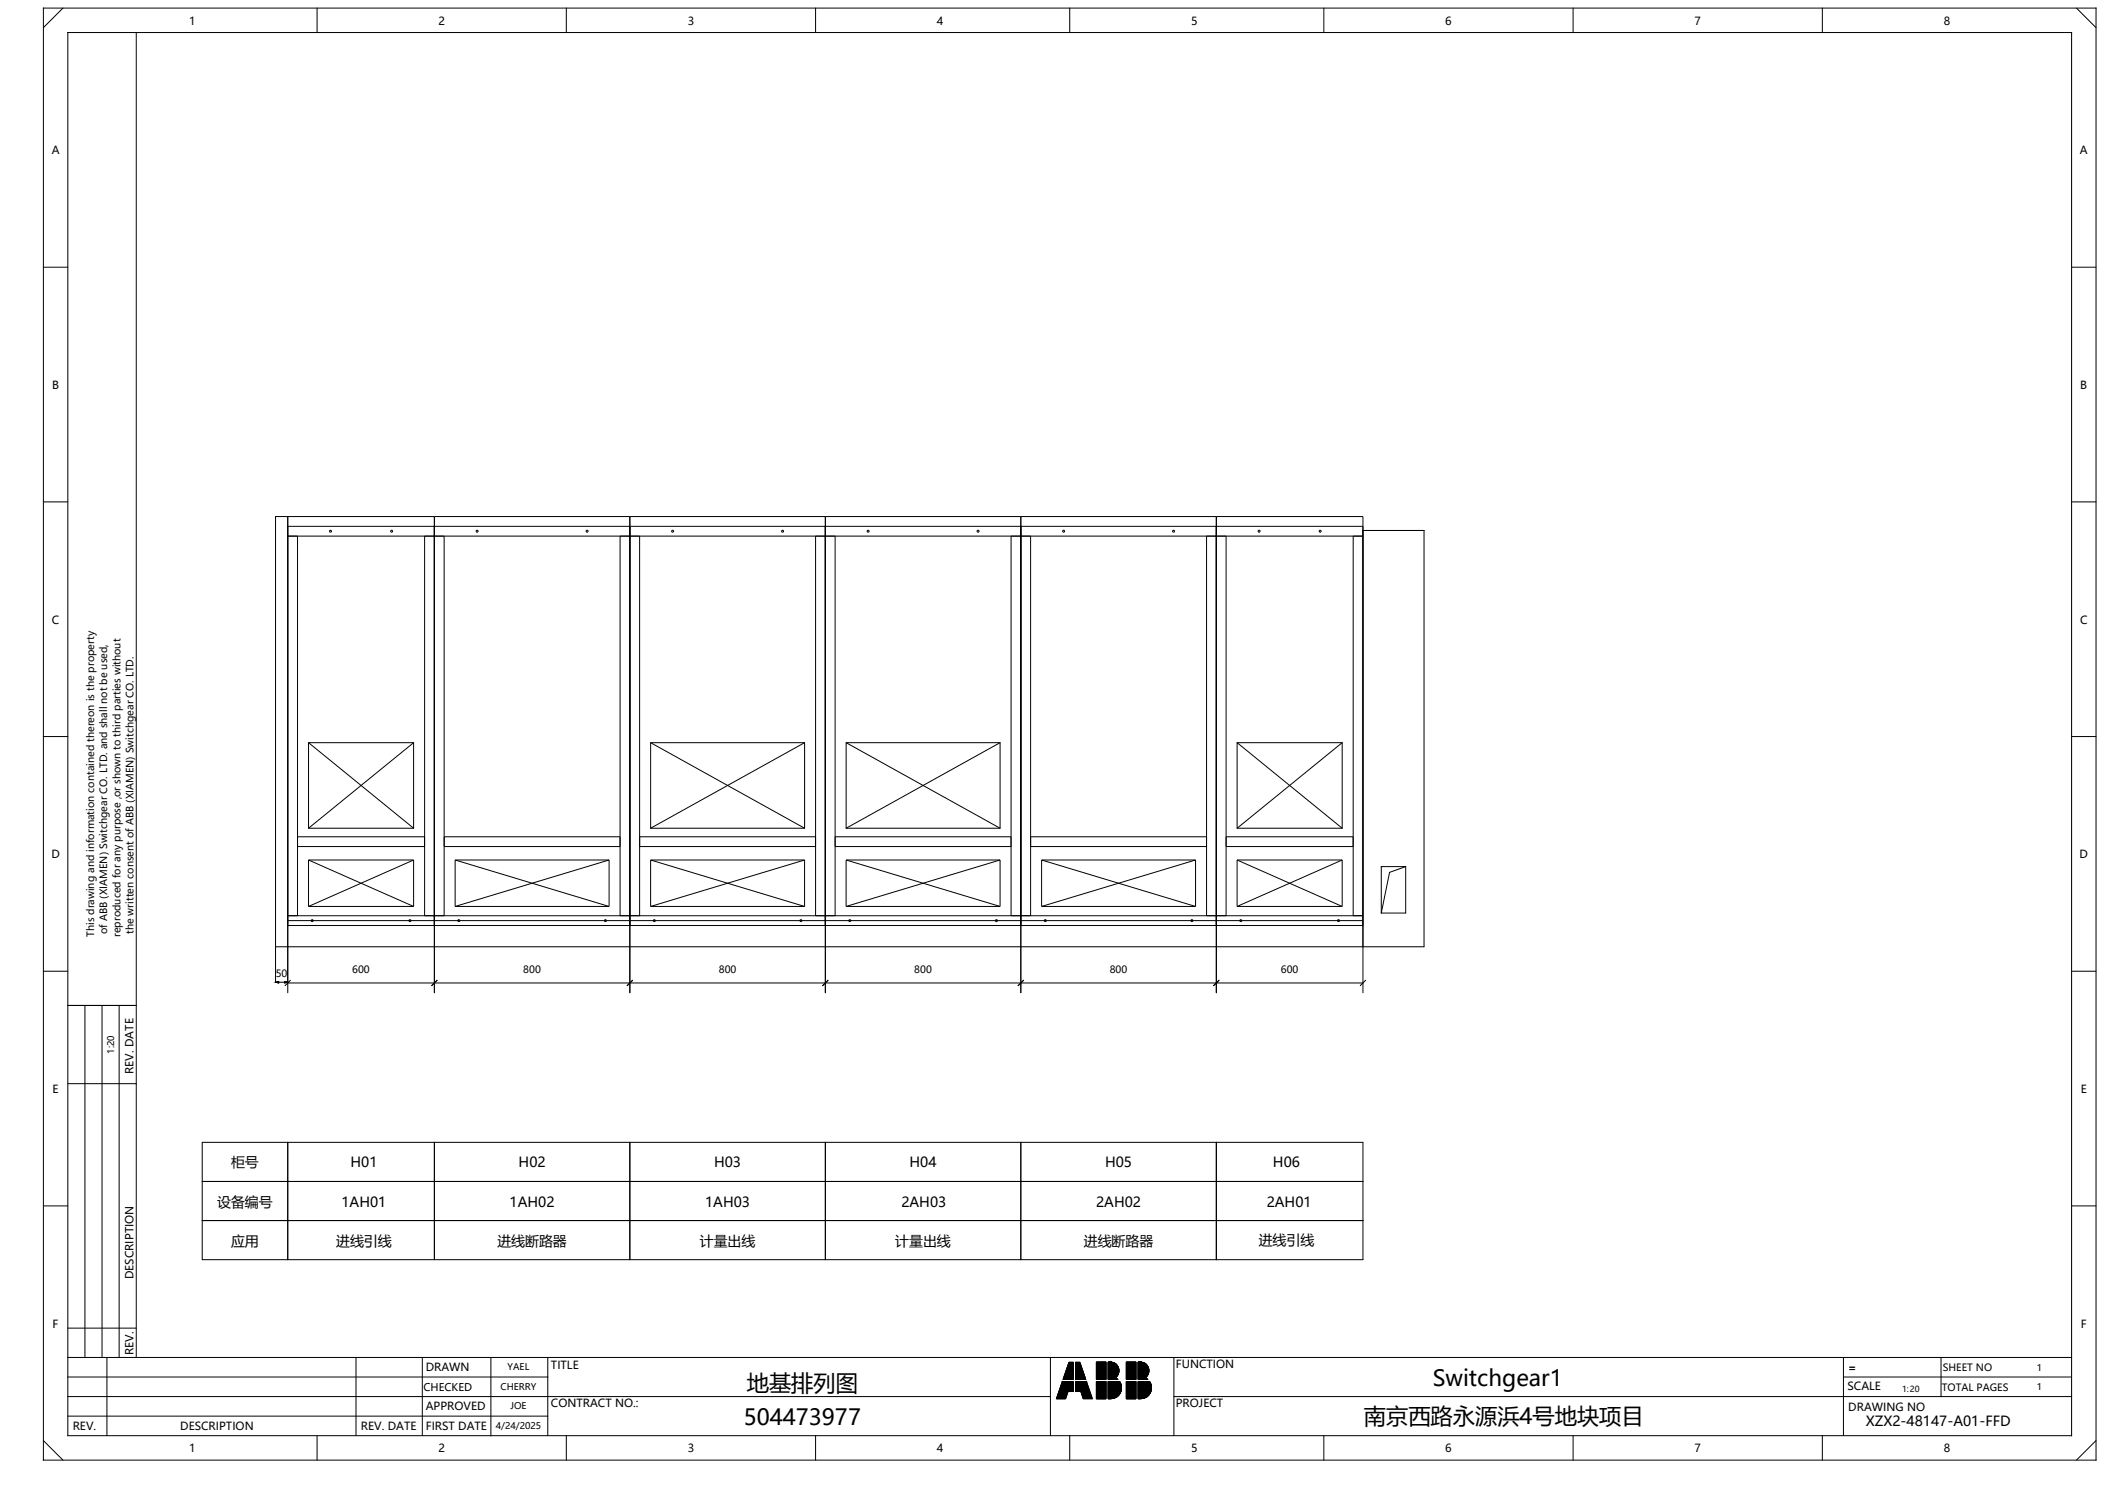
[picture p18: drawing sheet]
<svg xmlns="http://www.w3.org/2000/svg" width="297mm" height="210mm" viewBox="0 0 297 210" stroke-linecap="round" stroke-linejoin="round" font-family="sans-serif">
<defs><g id="words">
<g font-size="3.1">
<text x="104.9" y="195.2">地基排列图</text>
<text x="201.2" y="194.5">Switchgear1</text>
<text x="104.4" y="200">504473977</text>
<text x="191.5" y="199.9">南京西路永源浜4号地块项目</text>
</g>
<g font-size="2">
<text x="32.5" y="163.9">柜号</text>
<text x="49.2" y="163.9">H01</text>
<text x="72.8" y="163.9">H02</text>
<text x="100.3" y="163.9">H03</text>
<text x="127.7" y="163.9">H04</text>
<text x="155.2" y="163.9">H05</text>
<text x="178.8" y="163.8">H06</text>
<text x="30.5" y="169.4">设备编号</text>
<text x="48" y="169.4">1AH01</text>
<text x="71.6" y="169.4">1AH02</text>
<text x="99" y="169.4">1AH03</text>
<text x="126.6" y="169.4">2AH03</text>
<text x="153.9" y="169.4">2AH02</text>
<text x="177.9" y="169.5">2AH01</text>
<text x="32.5" y="174.9">应用</text>
<text x="47.2" y="174.9">进线引线</text>
<text x="69.8" y="174.9">进线断路器</text>
<text x="98.3" y="174.9">计量出线</text>
<text x="125.7" y="174.9">计量出线</text>
<text x="152.2" y="174.9">进线断路器</text>
<text x="176.8" y="174.8">进线引线</text>
<text x="262" y="200.2">XZX2-48147-A01-FFD</text>
</g>
<g font-size="1.6">
<text x="26.6" y="3.5">1</text>
<text x="61.6" y="3.5">2</text>
<text x="96.6" y="3.5">3</text>
<text x="131.6" y="3.5">4</text>
<text x="167.3" y="3.5">5</text>
<text x="202.9" y="3.5">6</text>
<text x="237.9" y="3.5">7</text>
<text x="272.9" y="3.5">8</text>
<text x="7.3" y="21.7">A</text>
<text x="292.1" y="21.7">A</text>
<text x="7.3" y="54.6">B</text>
<text x="292.1" y="54.6">B</text>
<text x="7.3" y="87.5">C</text>
<text x="292.1" y="87.5">C</text>
<text x="7.2" y="120.5">D</text>
<text x="292" y="120.5">D</text>
<text x="7.4" y="153.4">E</text>
<text x="18.7" y="150.7" transform="rotate(-90 18.7 150.7)">REV. DATE</text>
<text x="292.2" y="153.4">E</text>
<text x="18.7" y="179.6" transform="rotate(-90 18.7 179.6)">DESCRIPTION</text>
<text x="7.4" y="186.4">F</text>
<text x="18.7" y="190.2" transform="rotate(-90 18.7 190.2)">REV.</text>
<text x="165.1" y="192">FUNCTION</text>
<text x="292.2" y="186.4">F</text>
<text x="59.8" y="192.5">DRAWN</text>
<text x="59.8" y="198">APPROVED</text>
<text x="77.4" y="192.2">TITLE</text>
<text x="77.4" y="197.5">CONTRACT NO.:</text>
<text x="165.1" y="197.5">PROJECT</text>
<text x="259.4" y="195.1">SCALE</text>
<text x="259.6" y="192.5">=</text>
<text x="10.2" y="200.8">REV.</text>
<text x="25.3" y="200.8">DESCRIPTION</text>
<text x="26.6" y="203.9">1</text>
<text x="50.7" y="200.8">REV. DATE</text>
<text x="59.8" y="200.7">FIRST DATE</text>
<text x="61.6" y="203.9">2</text>
<text x="96.6" y="203.9">3</text>
<text x="131.6" y="203.9">4</text>
<text x="167.3" y="203.9">5</text>
<text x="202.9" y="203.9">6</text>
<text x="237.9" y="203.9">7</text>
<text x="259.6" y="198">DRAWING NO</text>
<text x="272.9" y="203.9">8</text>
</g>
<text font-size="1.5" x="59.5" y="195.2">CHECKED</text>
<g font-size="1.4">
<text x="13.2" y="131.5" transform="rotate(-90 13.2 131.5)">This drawing and information contained thereon is the property</text>
<text x="15.1" y="131.1" transform="rotate(-90 15.1 131.1)">of ABB (XIAMEN) Switchgear CO. LTD. and shall not be used,</text>
<text x="16.9" y="131.5" transform="rotate(-90 16.9 131.5)">reproduced for any purpose ,or shown to third parties without</text>
<text x="18.8" y="131.1" transform="rotate(-90 18.8 131.1)">the written consent of ABB (XIAMEN) Switchgear CO. LTD.</text>
<text x="38.7" y="137.2">50</text>
<text x="49.5" y="136.5">600</text>
<text x="73.5" y="136.5">800</text>
<text x="100.9" y="136.5">800</text>
<text x="128.4" y="136.5">800</text>
<text x="155.8" y="136.5">800</text>
<text x="179.9" y="136.5">600</text>
<text x="272.7" y="195.3">TOTAL PAGES</text>
<text x="272.8" y="192.5">SHEET NO</text>
</g>
<g font-size="1.3">
<text x="16" y="147.9" transform="rotate(-90 16 147.9)">1:20</text>
<text x="70.3" y="195.1">CHERRY</text>
<text x="71.3" y="192.3">YAEL</text>
<text x="71.7" y="197.8">JOE</text>
<text x="286" y="192.4">1</text>
<text x="286" y="195.2">1</text>
<text x="69.6" y="200.6">4/24/2025</text>
</g>
<text font-size="1.2" x="267.1" y="195.4">1:20</text>
</g></defs>
<g fill="none" stroke="#000" stroke-width=".14">
<path d="M6.1 1.1h288.2v203.9h-288.2zM8.8 1.1l-2.7 2.8M9.5 4.6h281.4v196.9h-281.4zM19.1 4.6v186M44.5 1.1v3.5M79.5 1.1v3.5M114.5 1.1v3.5M150.2 1.1v3.5M185.9 1.1v3.5M220.9 1.1v3.5M255.9 1.1v3.5M291.6 1.1l2.7 2.8"/>
<path d="M6.1 37.5h3.4M290.9 37.5h3.4M6.1 70.5h3.4M40.4 72.5v66.9M40.4 73.9h151M41.8 75.3v53.2M59.6 75.3v53.2M61 72.5v66.9M61 73.9v56M62.4 75.3v53.2M87.1 75.3v53.2M88.4 72.5v66.9"/>
<path d="M89.8 75.3v53.2M114.5 75.3v53.2M115.9 72.5v66.9M117.3 75.3v53.2M142 75.3v53.2M143.4 72.5v66.9M144.7 75.3v53.2M169.4 75.3v53.2M170.8 72.5v66.9M172.2 75.3v53.2M190 75.3v53.2M191.4 75.3h-151"/>
<path d="M191.4 74.5h8.6v58.4h-161.3M290.9 70.5h3.4M6.1 103.4h3.4M41.8 118.8h17.8M41.8 117.5h17.8M43.3 104.3v12M43.3 104.3l14.8 12M43.3 116.3h14.8M43.3 104.3h14.8M58.1 104.3v12M58.1 104.3l-14.8 12M62.4 118.8h24.7"/>
<path d="M62.4 117.5h24.7M89.8 118.8h24.7M89.8 117.5h24.7M91.4 116.3h21.6M91.4 104.3h21.6M91.4 104.3v12M91.4 104.3l21.6 12M113 104.3v12M113 104.3l-21.6 12M118.8 116.3h21.6M118.8 104.3h21.6M118.8 104.3l21.6 12"/>
<path d="M118.8 104.3v12M140.4 104.3v12M140.4 104.3l-21.6 12M142 117.5h-24.7v1.3h24.7M144.7 118.8h24.7M144.7 117.5h24.7M172.2 118.8h17.8M172.2 117.5h17.8M173.7 116.3h14.8M173.7 104.3h14.8M173.7 104.3v12M173.7 104.3l14.8 12"/>
<path d="M188.5 104.3v12M188.5 104.3l-14.8 12M290.9 103.4h3.4M6.1 136.3h3.4M38.7 137.9v-65.4h152.7v66.9M38.7 137.9l.4-.1v.2zM39 137.9h1.1M40 137.8l.4 .1-.4 .1zM40.4 138h151M40.4 129.9h151M40.4 128.5h151M40.4 129.2h151"/>
<path d="M40.8 137.6l-.8 .8M43.3 127.2h14.8M43.3 120.7v6.5M43.3 120.7h14.8M43.3 120.7l14.8 6.5M58.1 120.7v6.5M58.1 120.7l-14.8 6.5M61.4 137.6l-.8 .8M63.9 127.2h21.6M63.9 120.7h21.6M63.9 120.7v6.5M63.9 120.7l21.6 6.5"/>
<path d="M85.5 120.7v6.5M85.5 120.7l-21.6 6.5M88.8 137.6l-.7 .8M91.4 127.2h21.6M91.4 120.7h21.6M91.4 120.7v6.5M91.4 120.7l21.6 6.5M113 120.7v6.5M113 120.7l-21.6 6.5M116.3 137.6l-.8 .8M118.8 127.2h21.6M118.8 120.7h21.6"/>
<path d="M118.8 120.7v6.5M118.8 120.7l21.6 6.5M140.4 120.7v6.5M140.4 120.7l-21.6 6.5M143.7 137.6l-.7 .8M146.3 127.2h21.6M146.3 120.7h21.6M146.3 120.7v6.5M146.3 120.7l21.6 6.5M167.9 120.7v6.5M167.9 120.7l-21.6 6.5M171.2 137.6l-.8 .8"/>
<path d="M173.7 127.2h14.8M173.7 120.7h14.8M173.7 120.7v6.5M173.7 120.7l14.8 6.5M188.5 120.7v6.5M188.5 120.7l-14.8 6.5M191.8 137.6l-.8 .8M194 121.6h.1M194 121.6h3.4M194 121.6v6.6M197.4 121.6v6.6h-3.4M197.4 121.6l-2.3 .9-1.1 5.7"/>
<path d="M290.9 136.3h3.4M9.5 141.1h9.6M9.5 152.1h9.6M11.9 141.1v49.5M14.3 141.1v49.5M16.7 141.1v49.5M6.1 169.3h3.4M28.4 165.8h163M28.4 160.4h163v16.4h-163zM28.4 171.3h163M40.4 160.4v16.4M61 160.4v16.4"/>
<path d="M88.4 160.4v16.4M115.9 160.4v16.4M143.4 160.4v16.4M170.8 160.4v16.4M290.9 169.3h3.4M9.5 198.8h67.4M9.5 196h138M9.5 193.3h67.4M9.5 190.6h281.4M9.5 186.4h9.6M15 190.6v10.9M50 190.6v10.9"/>
<path d="M59.3 190.6v10.9M68.9 190.6v11M76.9 190.6v10.9M147.5 190.6v10.9M149.2 194l-.8 2.3h1.2l.4-1M149.2 194h1.5v1.3h-.7M149.2 194l.8 1.3M150.1 191.2h.6v2.4h-1.4zM151 191.2h.6l.9 2.4h-1.5zM152.6 194l.8 2.3h-1.3l-.3-1M152.6 194h-1.6v1.3h.8M152.6 194l-.8 1.3"/>
<path d="M154 191.2h1.3v2.4h-1.3zM154 193.9h1.3v2.4h-1.3zM155.6 194h1.6M155.6 191.2h.6M155.6 192.6h1.5M155.6 191.7h1.3M155.6 191.8h1.4M155.6 191.9h1.4M155.6 192h1.5M155.6 192.1h1.5M155.6 192.2h1.5M155.6 192.3h1.5"/>
<path d="M155.6 192.7h1.5M155.6 192.8h1.5M155.6 192.8h1.4M155.6 192.9h1.4M155.6 193h1.4M155.6 193.1h1.3M155.6 191.6h1.2M155.6 191.4h.9M155.6 191.4h1M155.6 191.5h1.1M155.6 191.3h.8M155.6 193.2h1.2"/>
<path d="M155.6 195.2h1.8M155.6 194.3h1.8M155.6 194.4h1.8M155.6 194.1h1.7M155.6 194.2h1.7M155.6 194.2h1.8M155.6 193.5h1.2M155.6 194h1.7M155.6 194.5h1.8M155.6 194.5h1.9M155.6 194.6h1.9M155.6 194.7h1.9"/>
<path d="M155.6 194.8h1.9M155.6 194.9h1.9M155.6 195h1.9M155.6 195.1h1.9M155.6 195.5h1.7M155.6 195.6h1.7M155.6 195.6h1.6M155.6 195.7h1.6M155.6 195.8h1.5M155.6 195.9h1.5M155.6 195.9h1.4M155.6 196h1.3"/>
<path d="M155.6 196.1h1.2M155.6 195.3h1.8M155.6 195.4h1.8M155.6 193.3h1.2M155.6 193.3h1.1M155.6 193.4h1M155.6 193.5h1.1M155.6 196.1h1.1M155.6 196.2h1M155.6 196.3h.8M155.6 192.4h1.5M155.6 192.5h1.5"/>
<path d="M155.9 191.2a1.2 1.2 0 0 1 1.2 .9 1.2 1.2 0 0 1-.5 1.3M155.9 191.2h.1M155.9 191.2h-.3v2.4h1.3M155.9 191.2h.3M156.2 191.2l.2 .1M156.4 191.3l.1 .1M156.4 196.3h-.5M156.5 191.4h.1M156.6 193.4l.1 .1M156.6 196.2l-.2 .1M156.6 193.4l.3 .2M156.6 191.4l.1 .1"/>
<path d="M156.7 193.3l-.1 .1M156.7 193.5h.1M156.7 196.1l-.1 .1M156.7 191.5l.1 .1M156.8 193.3h-.1M156.8 191.6l.1 .1M156.8 193.5l.1 .1M156.8 196.1h-.1M156.8 193.2v.1M156.9 191.7h.1M156.9 193.1l-.1 .1M156.9 191.7l.1 .1"/>
<path d="M156.9 196l-.1 .1M156.9 193.1h.1M157 191.8v.1M157 193l-.1 .1M157 191.9h.1M157 195.9l-.1 .1M157 192.9v.1M157 191.9l.1 .1M157 192.8v.1M157.1 192v.1M157.1 192.8h-.1M157.1 195.9h-.1"/>
<path d="M157.1 192.1h.1M157.1 192.7v.1M157.1 192.1v.1M157.1 192.6v.1M157.1 192.2v.1M157.1 192.6h.1M157.1 192.3v.1M157.1 192.5v.1M157.1 192.4h.1M157.1 192.4v.1M157.1 195.8v.1M157.2 195.7l-.1 .1"/>
<path d="M157.2 193.9a1.54 1.54 0 0 1-1.3 2.4M157.2 193.9h-1.6v2.4h.3M157.2 193.9v.1M157.2 194h.1M157.2 195.6v.1M157.3 194v.1M157.3 195.6h-.1M157.3 194.1v.1M157.3 195.5v.1M157.3 194.2h.1M157.4 195.4l-.1 .1M157.4 194.2v.1"/>
<path d="M157.4 195.4h.1M157.4 194.3v.1M157.4 195.3v.1M157.4 194.4v.1M157.4 195.2v.1M157.4 194.5h.1M157.4 195.2h.1M157.5 194.5v.1M157.5 195.1l-.1 .1M157.5 194.6v.1M157.5 195v.1M157.5 194.7h.1"/>
<path d="M157.5 194.9v.1M157.5 194.7v.1M157.5 194.9h.1M157.5 194.8v.1M158.2 191.2h1.3v2.4h-1.3zM158.2 193.9h1.3v2.4h-1.3zM159.8 194h1.6M159.8 191.2h.6M159.8 192.6h1.5M159.8 191.7h1.3M159.8 191.8h1.4M159.8 191.9h1.4"/>
<path d="M159.8 192h1.5M159.8 192.1h1.5M159.8 192.2h1.5M159.8 192.3h1.5M159.8 192.7h1.5M159.8 192.8h1.5M159.8 192.8h1.4M159.8 192.9h1.4M159.8 193h1.4M159.8 193.1h1.3M159.8 191.6h1.2M159.8 191.4h.9"/>
<path d="M159.8 191.4h1M159.8 191.5h1.1M159.8 191.3h.8M159.8 193.2h1.2M159.8 195.2h1.9M159.8 195.2h1.8M159.8 194.3h1.8M159.8 194.4h1.8M159.8 194.1h1.7M159.8 194.2h1.8M159.8 193.5h1.2M159.8 194h1.7"/>
<path d="M159.8 194.5h1.9M159.8 194.6h1.9M159.8 194.7h1.9M159.8 194.8h1.9M159.8 194.9h1.9M159.8 195h1.9M159.8 195.1h1.9M159.8 195.5h1.7M159.8 195.6h1.7M159.8 195.6h1.6M159.8 195.7h1.6M159.8 195.8h1.5"/>
<path d="M159.8 195.9h1.5M159.8 195.9h1.4M159.8 196h1.3M159.8 196.1h1.2M159.8 195.3h1.8M159.8 195.4h1.8M159.8 193.3h1.2M159.8 193.3h1.1M159.8 193.4h1M159.8 193.5h1.1M159.8 196.1h1.1M159.8 196.2h1"/>
<path d="M159.8 196.3h.8M159.8 192.4h1.5M159.8 192.5h1.5M160.1 191.2a1.2 1.2 0 0 1 1.2 .9 1.2 1.2 0 0 1-.5 1.3M160.1 191.2h.1M160.1 191.2h-.3v2.4h1.3M160.1 191.2h.3M160.4 191.2l.2 .1M160.6 191.3l.1 .1M160.6 196.3h-.4M160.7 191.4h.1M160.8 193.4l.1 .1"/>
<path d="M160.8 196.2l-.2 .1M160.8 193.4l.3 .2M160.8 191.4l.1 .1M160.9 193.3l-.1 .1M160.9 193.5h.1M160.9 196.1l-.1 .1M160.9 191.5l.1 .1M161 193.3h-.1M161 191.6l.1 .1M161 193.5l.1 .1M161 196.1h-.1M161 193.2v.1"/>
<path d="M161.1 191.7h.1M161.1 193.1l-.1 .1M161.1 191.7l.1 .1M161.1 196l-.1 .1M161.1 193.1h.1M161.2 191.8v.1M161.2 193l-.1 .1M161.2 191.9h.1M161.2 195.9l-.1 .1M161.2 192.9v.1M161.2 191.9l.1 .1M161.2 192.8v.1"/>
<path d="M161.3 192v.1M161.3 192.8h-.1M161.3 195.9h-.1M161.3 192.1h.1M161.3 192.7v.1M161.3 192.1v.1M161.3 192.6v.1M161.3 192.2v.1M161.3 192.6h.1M161.3 192.3v.1M161.3 192.5v.1M161.3 192.4h.1"/>
<path d="M161.3 192.4v.1M161.3 195.8v.1M161.4 195.7l-.1 .1M161.4 193.9a1.54 1.54 0 0 1-1.2 2.4M161.4 193.9h-1.6v2.4h.4M161.4 193.9v.1M161.4 194h.1M161.4 195.6v.1M161.5 194v.1M161.5 195.6h-.1M161.5 194.1l.1 .1M161.5 195.5v.1"/>
<path d="M161.6 194.2h.1M161.6 195.4l-.1 .1M161.6 194.2v.1M161.6 195.4h.1M161.6 194.3v.1M161.6 195.3v.1M161.6 194.4l.1 .1M161.6 195.2v.1M161.7 194.5h.1M161.7 195.2h-.1M161.7 194.5v.1M161.7 195.1v.1"/>
<path d="M161.7 194.6v.1M161.7 195v.1M161.7 194.9v.1M161.7 194.7h.1M161.7 194.9h.1M161.7 194.7v.1M161.7 194.8v.1M164.8 196h126.1M164.8 190.6v10.9M258.9 193.3h32M258.9 190.6v10.9M272.6 190.6v5.4"/>
<path d="M6.1 202.2l2.7 2.8M44.5 201.5v3.5M79.5 201.5v3.5M114.5 201.5v3.5M150.2 201.5v3.5M185.9 201.5v3.5M220.9 201.5v3.5M255.9 201.5v3.5M294.3 202.2l-2.7 2.8"/>
<circle cx="46.4" cy="74.6" r=".14"/>
<circle cx="55" cy="74.6" r=".14"/>
<circle cx="67" cy="74.6" r=".14"/>
<circle cx="82.4" cy="74.6" r=".14"/>
<circle cx="94.5" cy="74.6" r=".14"/>
<circle cx="109.9" cy="74.6" r=".14"/>
<circle cx="121.9" cy="74.6" r=".14"/>
<circle cx="137.3" cy="74.6" r=".14"/>
<circle cx="149.4" cy="74.6" r=".14"/>
<circle cx="164.8" cy="74.6" r=".14"/>
<circle cx="176.8" cy="74.6" r=".14"/>
<circle cx="185.4" cy="74.6" r=".14"/>
<circle cx="43.8" cy="129.2" r=".14"/>
<circle cx="57.6" cy="129.2" r=".14"/>
<circle cx="64.4" cy="129.2" r=".14"/>
<circle cx="85" cy="129.2" r=".14"/>
<circle cx="91.9" cy="129.2" r=".14"/>
<circle cx="112.5" cy="129.2" r=".14"/>
<circle cx="119.3" cy="129.2" r=".14"/>
<circle cx="139.9" cy="129.2" r=".14"/>
<circle cx="146.8" cy="129.2" r=".14"/>
<circle cx="167.4" cy="129.2" r=".14"/>
<circle cx="174.2" cy="129.2" r=".14"/>
<circle cx="188" cy="129.2" r=".14"/>
</g>
<g fill="#000" stroke="#000" stroke-width=".14">
<path d="M38.7 137.9l.4-.1v.2zM40 137.8l.4 .1-.4 .1zM149.2 194h1.5v1.3h-.7zM149.2 194l.8 1.3-.4 1h-1.2zM150.1 191.2h.6v2.4h-1.4zM151 191.2h.6l.9 2.4h-1.5zM151 194h1.6l-.8 1.3h-.8zM152.6 194l.8 2.3h-1.3l-.3-1zM154 191.2h1.3v2.4h-1.3zM154 193.9h1.3v2.4h-1.3zM155.6 192.6h1.5zM155.6 191.7l1.4 .1z"/>
<path d="M155.6 191.8l1.4 .1zM155.6 191.9h1.4zM155.6 191.9l1.5 .1zM155.6 192l1.5 .1zM155.6 192.1h1.5zM155.6 192.1l1.5 .1zM155.6 192.2l1.5 .1zM155.6 191.7h1.3zM155.6 192.7h1.5zM155.6 192.8h1.5zM155.6 192.8h1.4zM155.6 192.9h1.4z"/>
<path d="M155.6 193h1.4zM155.6 191.6l1.3 .1zM155.6 191.4h1zM155.6 191.4l1.1 .1zM155.6 191.5l1.2 .1zM155.6 191.2h.6zM155.6 191.2l.8 .1zM155.6 191.3l.9 .1zM155.6 193.1h1.3zM155.6 195.2h1.8zM155.6 194.3l1.8 .1zM155.6 194.1l1.7 .1z"/>
<path d="M155.6 194.2h1.8zM155.6 194.2l1.8 .1zM155.6 193.5h1.2l.1 .1h-1.3zM155.6 193.9l1.6 .1zM155.6 194h1.7zM155.6 194l1.7 .1zM155.6 194.4l1.8 .1zM155.6 194.5h1.9zM155.6 194.5l1.9 .1zM155.6 194.6l1.9 .1zM155.6 194.7h1.9zM155.6 194.7l1.9 .1z"/>
<path d="M155.6 194.8h1.9zM155.6 194.9h1.9zM155.6 195h1.9zM155.6 195.1h1.9zM155.6 195.5h1.7zM155.6 195.6h1.7zM155.6 195.6h1.6zM155.6 195.7h1.6zM155.6 195.8h1.5zM155.6 195.9h1.5zM155.6 195.9h1.4zM155.6 196h1.3z"/>
<path d="M155.6 195.3h1.8zM155.6 195.4h1.8zM155.6 193.2h1.2zM155.6 193.3h1.2zM155.6 193.3h1.1zM155.6 193.4l1.1 .1zM155.6 193.5h1.2zM155.6 196.1h1.2zM155.6 196.1h1.1zM155.6 196.2h1zM155.6 196.3h.8zM155.6 192.3l1.5 .1z"/>
<path d="M155.6 192.4h1.5zM155.6 192.5h1.5zM158.2 191.2h1.3v2.4h-1.3zM158.2 193.9h1.3v2.4h-1.3zM159.8 195.2h1.9zM159.8 194h1.7zM159.8 194.3l1.8 .1zM159.8 194.2l1.8 .1zM159.8 194.2h1.8zM159.8 194.1l1.8 .1zM159.8 194l1.7 .1zM159.8 195.1h1.9z"/>
<path d="M159.8 195h1.9zM159.8 194.9h1.9zM159.8 194.8h1.9zM159.8 194.7l1.9 .1zM159.8 194.7h1.9zM159.8 194.6l1.9 .1zM159.8 194.5l1.9 .1zM159.8 194.5h1.9zM159.8 194.4l1.9 .1zM159.8 195.6h1.7zM159.8 195.5h1.7zM159.8 195.4h1.8z"/>
<path d="M159.8 195.3h1.8zM159.8 195.2h1.8zM159.8 193.1h1.3zM159.8 193.5h1.2l.1 .1h-1.3zM159.8 193.5h1.2zM159.8 193.4l1.1 .1zM159.8 193.3h1.1zM159.8 193.3h1.2zM159.8 193.2h1.2zM159.8 195.9h1.4zM159.8 196.3h.8zM159.8 196.2h1z"/>
<path d="M159.8 196.1h1.1zM159.8 196.1h1.2zM159.8 196h1.3zM159.8 193.9l1.6 .1zM159.8 195.9h1.5zM159.8 195.8h1.5zM159.8 195.7h1.6zM159.8 195.6h1.6zM159.8 191.9h1.4zM159.8 191.8l1.4 .1zM159.8 191.7l1.4 .1zM159.8 191.2l.8 .1z"/>
<path d="M159.8 191.2h.6zM159.8 191.6l1.3 .1zM159.8 191.5l1.2 .1zM159.8 191.4l1.1 .1zM159.8 191.4h1zM159.8 191.7h1.3zM159.8 191.3l.9 .1zM159.8 193h1.4zM159.8 192.9h1.4zM159.8 192.8h1.4zM159.8 192.6h1.5zM159.8 192.2l1.5 .1z"/>
<path d="M159.8 192.1l1.5 .1zM159.8 192.1h1.5zM159.8 192.3l1.5 .1zM159.8 192.5h1.5zM159.8 192.4h1.5zM159.8 192l1.5 .1zM159.8 192.7h1.5zM159.8 192.8h1.5zM159.8 191.9l1.5 .1z"/>
</g>
<use href="#words"/>
</svg>
